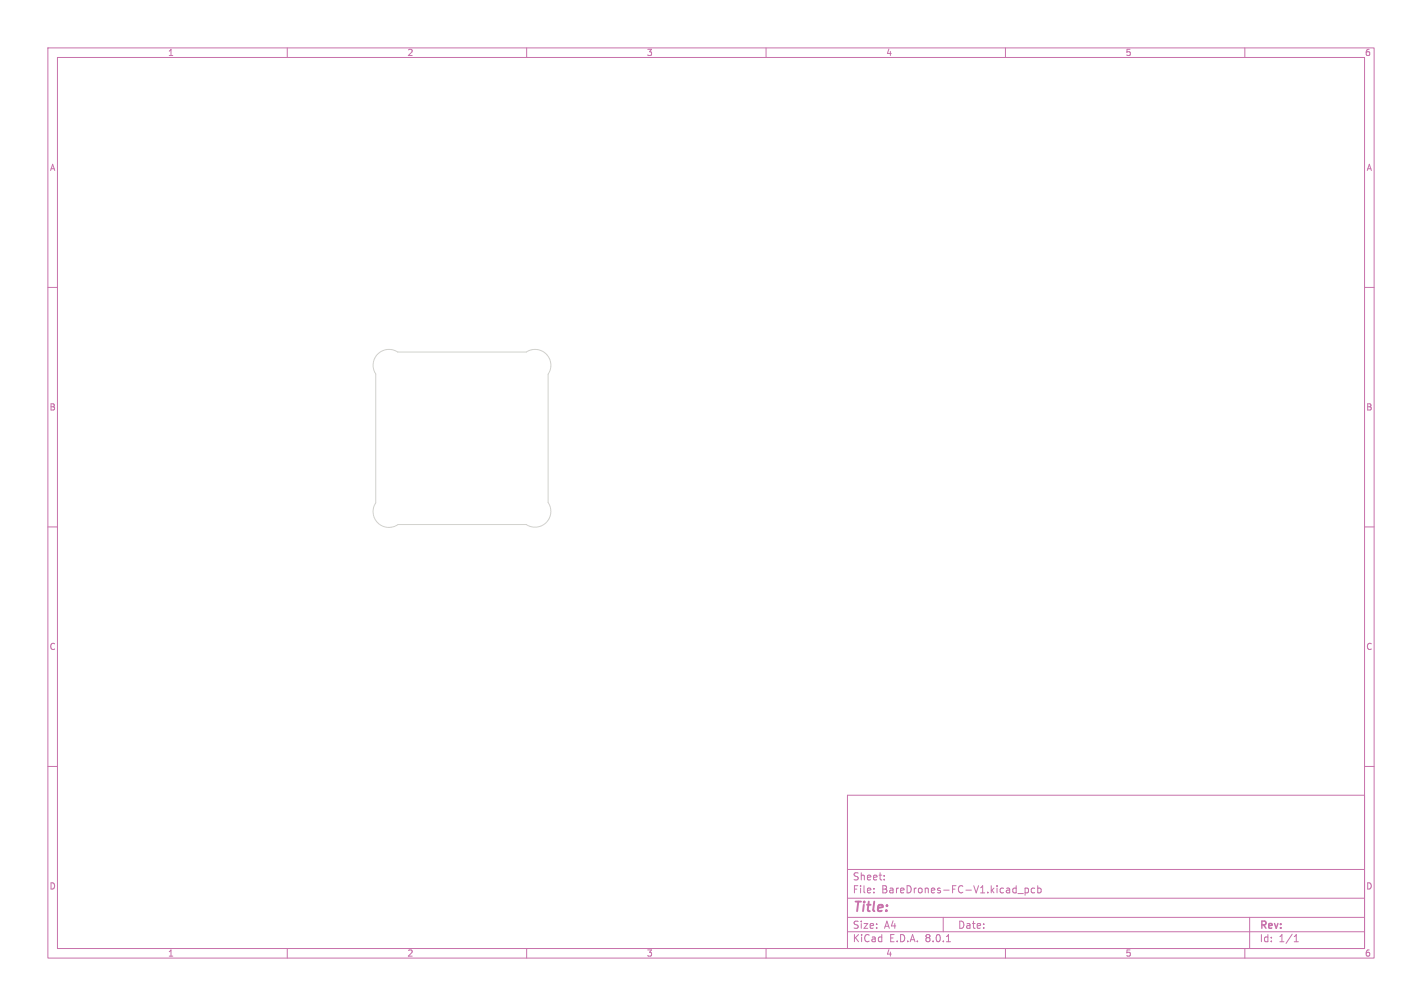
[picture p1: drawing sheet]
<svg xmlns="http://www.w3.org/2000/svg" width="297mm" height="210mm" viewBox="0 0 297 210" stroke-linecap="round" stroke-linejoin="round" font-family="sans-serif">
<defs><g id="words">
<text font-size="2.8" fill="#c872ab" x="178" y="190.9">Title:</text>
<g font-size="2.1" fill="#c872ab">
<text x="178" y="184">Sheet:</text>
<text x="178" y="186.7">File:</text>
<text x="184.1" y="186.7">BareDrones-FC-V1.kicad_pcb</text>
<text x="178" y="196.9">KiCad</text>
<text x="178" y="194.1">Size:</text>
<text x="184.7" y="194.1">A4</text>
<text x="185.7" y="196.9">E.D.A.</text>
<text x="193.3" y="196.9">8.0.1</text>
<text x="200" y="194.1">Date:</text>
<text x="263" y="194.3">Rev:</text>
<text x="263" y="196.9">Id:</text>
<text x="267.1" y="196.9">1/1</text>
</g>
<g font-size="1.8" fill="#c872ab">
<text x="35" y="11.9">1</text>
<text x="85" y="11.9">2</text>
<text x="135" y="11.9">3</text>
<text x="185" y="11.9">4</text>
<text x="235" y="11.9">5</text>
<text x="285" y="11.9">6</text>
<text x="10.3" y="35.9">A</text>
<text x="285.4" y="35.9">A</text>
<text x="10.3" y="85.9">B</text>
<text x="285.3" y="85.9">B</text>
<text x="10.3" y="135.9">C</text>
<text x="285.3" y="135.9">C</text>
<text x="10.3" y="185.9">D</text>
<text x="285.3" y="185.9">D</text>
<text x="35" y="199.9">1</text>
<text x="85" y="199.9">2</text>
<text x="135" y="199.9">3</text>
<text x="185" y="199.9">4</text>
<text x="235" y="199.9">5</text>
<text x="285" y="199.9">6</text>
</g>
</g></defs>
<g fill="none" stroke="#c872ab" stroke-width=".21">
<path d="M10 10h277v190h-277zM12 12h273v186h-273zM60 10v2M110 10v2M160 10v2M210 10v2M260 10v2M10 60h2M285 60h2M10 110h2M285 110h2M10 160h2"/>
<path d="M285 160h2M177 166h108v32h-108zM60 198v2M110 198v2M160 198v2M177 194.5h108M177 191.5h108M177 187.5h108M177 181.5h108M182.5 186.3v.1M182.5 185.5v.1M184.7 183.6v.1"/>
<path d="M184.7 182.8v.1M197 191.5v3M197.7 196.6h.8M210 198v2M212.6 186.5h1.1M214.1 185.4v1.5M214.1 185.5l.4-.1 .3 .3-.1 .6h-.6M216.1 185.5l-.4-.1-.3 .3 .1 .6h.6M216.7 185.5l.5-.1 .3 .3-.2 .6h-.6M216.7 184.9v1.5M260 198v2M261 191.5v6.5"/>
<path d="M270.3 196.6h.9M270.3 195.5l.4-.4v1.5"/>
</g>
<path d="M78.8 74a3.3 3.3 0 0 1 4.3-.5h26.8a3.3 3.3 0 0 1 4.2 .4 3.3 3.3 0 0 1 .4 4.2v26.8a3.3 3.3 0 0 1-.4 4.2 3.3 3.3 0 0 1-4.2 .4h-26.8a3.3 3.3 0 0 1-4.2-.3 3.3 3.3 0 0 1-.4-4.2v-26.9a3.3 3.3 0 0 1 .3-4.1z" fill="none" stroke="#d0d2cd" stroke-width=".21"/>
<use href="#words"/>
</svg>
